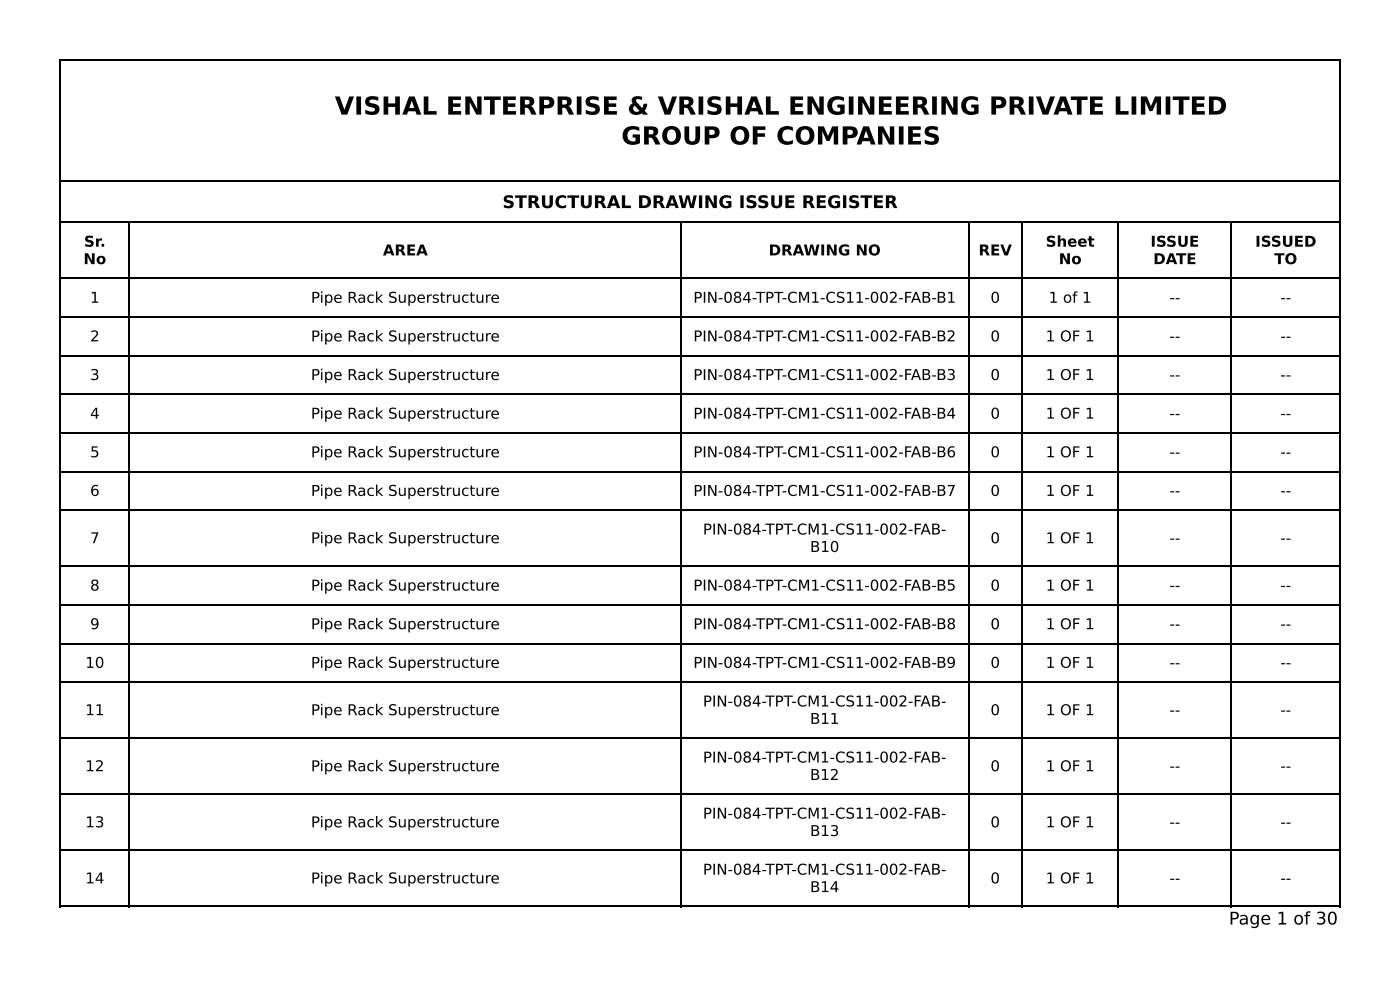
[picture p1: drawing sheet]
<svg xmlns="http://www.w3.org/2000/svg" width="297mm" height="210mm" viewBox="0 0 297 210" stroke-linecap="round" stroke-linejoin="round" font-family="sans-serif">
<defs><g id="words">
<g font-size="5.3">
<text x="71.1" y="24.3">VISHAL ENTERPRISE &amp; VRISHAL ENGINEERING PRIVATE LIMITED</text>
<text x="132" y="30.7">GROUP OF COMPANIES</text>
</g>
<g font-size="3.7">
<text x="106.7" y="44.2">STRUCTURAL DRAWING ISSUE REGISTER</text>
<text x="261" y="196.3">Page 1 of 30</text>
</g>
<g font-size="3.2">
<text x="17.8" y="52.4">Sr.</text>
<text x="222.1" y="52.4">Sheet</text>
<text x="244.4" y="52.4">ISSUE</text>
<text x="266.6" y="52.4">ISSUED</text>
<text x="17.7" y="56.1">No</text>
<text x="81.3" y="54.2">AREA</text>
<text x="163.3" y="54.2">DRAWING NO</text>
<text x="207.8" y="54.2">REV</text>
<text x="224.9" y="56.1">No</text>
<text x="244.9" y="56.1">DATE</text>
<text x="270.7" y="56.1">TO</text>
<text x="19.1" y="64.3">1</text>
<text x="66" y="64.3">Pipe Rack Superstructure</text>
<text x="147.3" y="64.3">PIN-084-TPT-CM1-CS11-002-FAB-B1</text>
<text x="210.4" y="64.3">0</text>
<text x="222.7" y="64.3">1 of 1</text>
<text x="248.4" y="64.3">--</text>
<text x="271.9" y="64.3">--</text>
<text x="19.1" y="72.5">2</text>
<text x="66" y="72.5">Pipe Rack Superstructure</text>
<text x="147.3" y="72.5">PIN-084-TPT-CM1-CS11-002-FAB-B2</text>
<text x="210.4" y="72.5">0</text>
<text x="222.1" y="72.5">1 OF 1</text>
<text x="248.4" y="72.5">--</text>
<text x="271.9" y="72.5">--</text>
<text x="19.1" y="80.7">3</text>
<text x="66" y="80.7">Pipe Rack Superstructure</text>
<text x="147.3" y="80.7">PIN-084-TPT-CM1-CS11-002-FAB-B3</text>
<text x="210.4" y="80.7">0</text>
<text x="222.1" y="80.7">1 OF 1</text>
<text x="248.4" y="80.7">--</text>
<text x="271.9" y="80.7">--</text>
<text x="19.1" y="88.9">4</text>
<text x="66" y="88.9">Pipe Rack Superstructure</text>
<text x="147.3" y="88.9">PIN-084-TPT-CM1-CS11-002-FAB-B4</text>
<text x="210.4" y="88.9">0</text>
<text x="222.1" y="88.9">1 OF 1</text>
<text x="248.4" y="88.9">--</text>
<text x="271.9" y="88.9">--</text>
<text x="19.1" y="97.1">5</text>
<text x="66" y="97.1">Pipe Rack Superstructure</text>
<text x="147.3" y="97.1">PIN-084-TPT-CM1-CS11-002-FAB-B6</text>
<text x="210.4" y="97.1">0</text>
<text x="222.1" y="97.1">1 OF 1</text>
<text x="248.4" y="97.1">--</text>
<text x="271.9" y="97.1">--</text>
<text x="19.1" y="105.3">6</text>
<text x="66" y="105.3">Pipe Rack Superstructure</text>
<text x="147.3" y="105.3">PIN-084-TPT-CM1-CS11-002-FAB-B7</text>
<text x="210.4" y="105.3">0</text>
<text x="222.1" y="105.3">1 OF 1</text>
<text x="248.4" y="105.3">--</text>
<text x="271.9" y="105.3">--</text>
<text x="149.3" y="113.5">PIN-084-TPT-CM1-CS11-002-FAB-</text>
<text x="19.1" y="115.4">7</text>
<text x="66" y="115.4">Pipe Rack Superstructure</text>
<text x="172" y="117.2">B10</text>
<text x="210.4" y="115.4">0</text>
<text x="222.1" y="115.4">1 OF 1</text>
<text x="248.4" y="115.4">--</text>
<text x="271.9" y="115.4">--</text>
<text x="19.1" y="125.4">8</text>
<text x="66" y="125.4">Pipe Rack Superstructure</text>
<text x="147.3" y="125.4">PIN-084-TPT-CM1-CS11-002-FAB-B5</text>
<text x="210.4" y="125.4">0</text>
<text x="222.1" y="125.4">1 OF 1</text>
<text x="248.4" y="125.4">--</text>
<text x="271.9" y="125.4">--</text>
<text x="19.1" y="133.6">9</text>
<text x="66" y="133.6">Pipe Rack Superstructure</text>
<text x="147.3" y="133.6">PIN-084-TPT-CM1-CS11-002-FAB-B8</text>
<text x="210.4" y="133.6">0</text>
<text x="222.1" y="133.6">1 OF 1</text>
<text x="248.4" y="133.6">--</text>
<text x="271.9" y="133.6">--</text>
<text x="18.1" y="141.8">10</text>
<text x="66" y="141.8">Pipe Rack Superstructure</text>
<text x="147.3" y="141.8">PIN-084-TPT-CM1-CS11-002-FAB-B9</text>
<text x="210.4" y="141.8">0</text>
<text x="222.1" y="141.8">1 OF 1</text>
<text x="248.4" y="141.8">--</text>
<text x="271.9" y="141.8">--</text>
<text x="18.1" y="151.9">11</text>
<text x="66" y="151.9">Pipe Rack Superstructure</text>
<text x="149.3" y="150">PIN-084-TPT-CM1-CS11-002-FAB-</text>
<text x="172" y="153.7">B11</text>
<text x="210.4" y="151.9">0</text>
<text x="222.1" y="151.9">1 OF 1</text>
<text x="248.4" y="151.9">--</text>
<text x="271.9" y="151.9">--</text>
<text x="149.3" y="161.9">PIN-084-TPT-CM1-CS11-002-FAB-</text>
<text x="18.1" y="163.8">12</text>
<text x="66" y="163.8">Pipe Rack Superstructure</text>
<text x="172" y="165.6">B12</text>
<text x="210.4" y="163.8">0</text>
<text x="222.1" y="163.8">1 OF 1</text>
<text x="248.4" y="163.8">--</text>
<text x="271.9" y="163.8">--</text>
<text x="149.3" y="173.8">PIN-084-TPT-CM1-CS11-002-FAB-</text>
<text x="18.1" y="175.7">13</text>
<text x="66" y="175.7">Pipe Rack Superstructure</text>
<text x="172" y="177.5">B13</text>
<text x="210.4" y="175.7">0</text>
<text x="222.1" y="175.7">1 OF 1</text>
<text x="248.4" y="175.7">--</text>
<text x="271.9" y="175.7">--</text>
<text x="149.3" y="185.7">PIN-084-TPT-CM1-CS11-002-FAB-</text>
<text x="18.1" y="187.6">14</text>
<text x="66" y="187.6">Pipe Rack Superstructure</text>
<text x="172" y="189.4">B14</text>
<text x="210.4" y="187.6">0</text>
<text x="222.1" y="187.6">1 OF 1</text>
<text x="248.4" y="187.6">--</text>
<text x="271.9" y="187.6">--</text>
</g>
</g></defs>
<g fill="none" stroke="#000" stroke-width=".26">
<path d="M12.7 12.8h272M12.8 12.7v179.9M284.6 12.7v179.9M12.7 38.5h272M12.7 47.2h272M12.7 59.1h272M27.4 47.4v145.2M144.6 47.4v145.2M205.7 47.4v145.2M217.1 47.4v145.2M237.5 47.4v145.2M261.5 47.4v145.2"/>
<path d="M12.7 67.3h272M12.7 75.5h272M12.7 83.7h272M12.7 91.9h272M12.7 100.1h272M12.7 108.3h272M12.7 120.3h272M12.7 128.5h272M12.7 136.7h272M12.7 144.9h272M12.7 156.8h272M12.7 168.7h272"/>
<path d="M12.7 180.6h272M12.7 192.5h272"/>
</g>
<use href="#words"/>
</svg>
